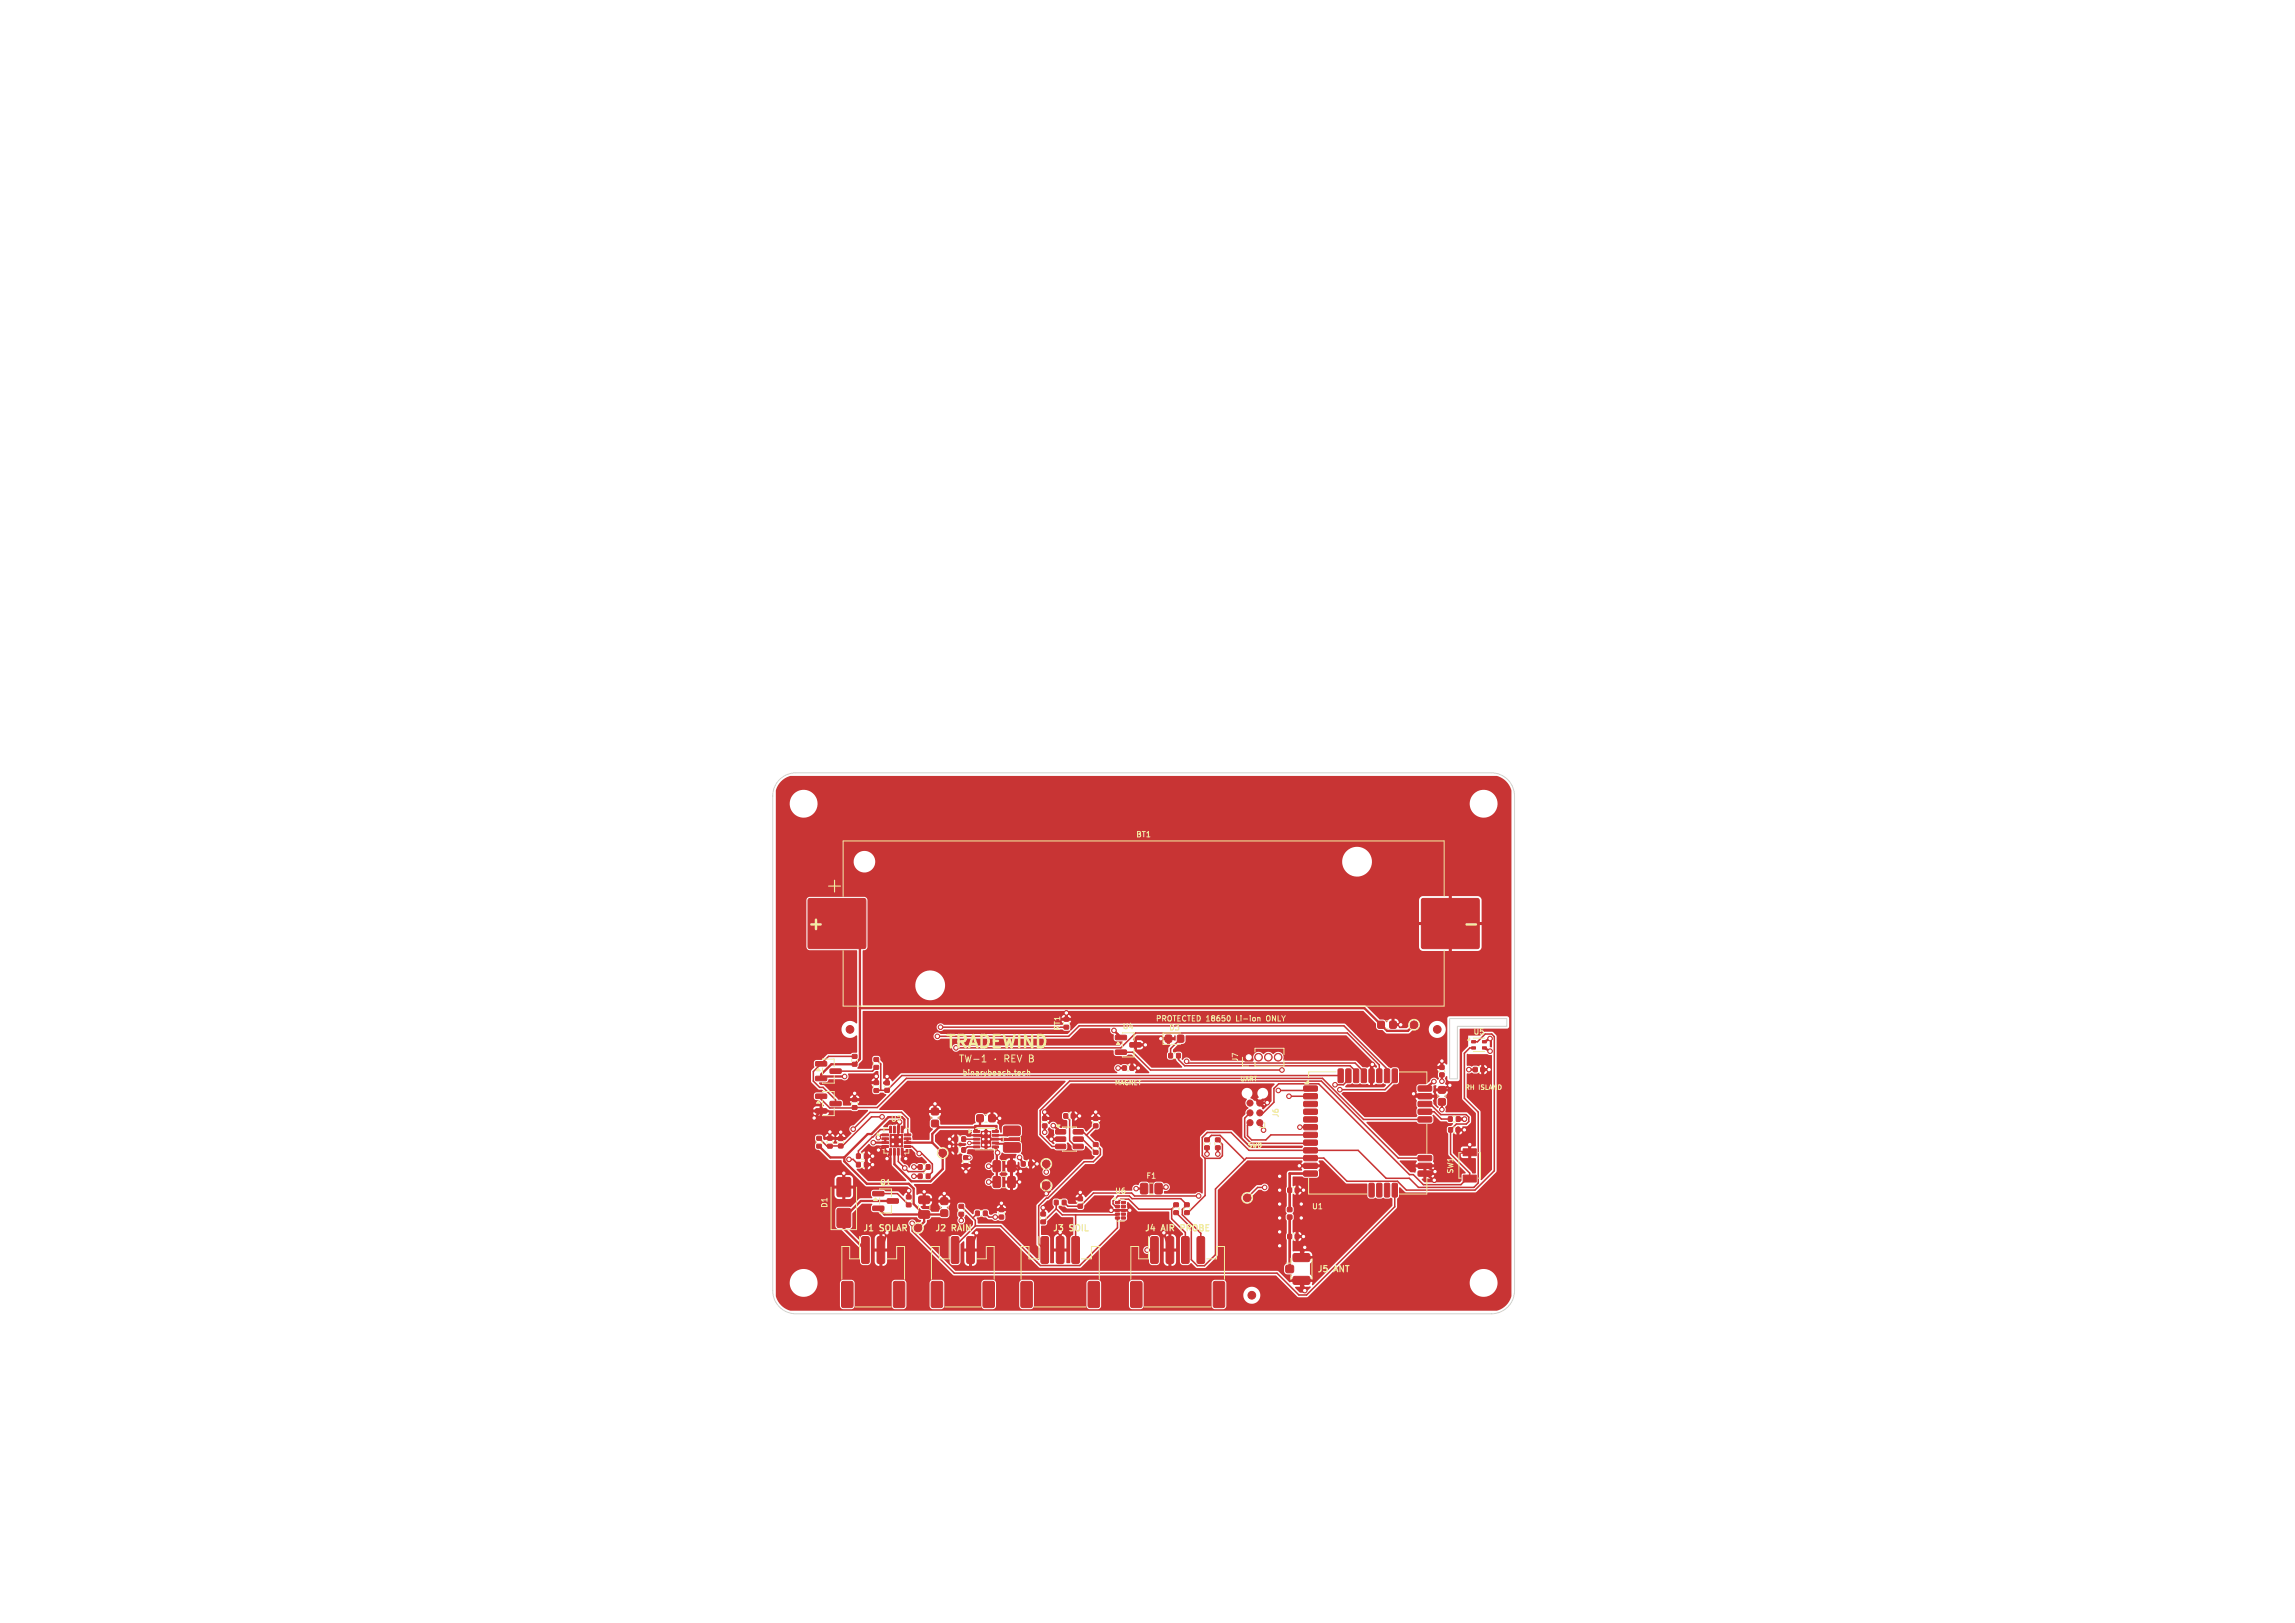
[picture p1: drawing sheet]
<svg xmlns="http://www.w3.org/2000/svg" width="297mm" height="210mm" viewBox="0 0 297 210" stroke-linecap="round" stroke-linejoin="round" font-family="sans-serif">
<defs><g id="words">
<text font-size="2.8" fill="#f2eda1" x="106.7" y="115.7">+</text>
<text font-size="2.2" fill="#f2eda1" x="104.3" y="120.8">+</text>
<text font-size="2.2" fill="#fff" x="122.1" y="136.1">TRADEWIND</text>
<text font-size="1.3" fill="#f2eda1" x="124" y="137.6">TW-1</text>
<g font-size="1.1" fill="#f2eda1">
<text x="111.6" y="159.5">J1</text>
<text x="120.9" y="159.5">J2</text>
<text x="123.2" y="159.5">RAIN</text>
<text x="138.4" y="159.5">SOIL</text>
<text x="148" y="159.5">J4</text>
<text x="153.1" y="159.5">PROBE</text>
<text x="170.4" y="164.8">J5</text>
<text x="172.7" y="164.8">ANT</text>
</g>
<g font-size="1.1" fill="#fff">
<text x="113.9" y="159.5">SOLAR</text>
<text x="136.1" y="159.5">J3</text>
<text x="150.3" y="159.5">AIR</text>
</g>
<g font-size="1" fill="#f2eda1">
<text x="146.9" y="108.5">BT1</text>
<text x="137.4" y="133.5" transform="rotate(-90 137.4 133.5)">RT1</text>
<text x="145.2" y="133.3">U4</text>
<text x="149.5" y="132.3">PROTECTED 18650</text>
<text x="151.2" y="133.5">D3</text>
<text x="160.1" y="132.3">Li-ion</text>
<text x="160.4" y="137.5" transform="rotate(-90 160.4 137.5)">J7</text>
<text x="164.2" y="132.3">ONLY</text>
<text x="190.6" y="134">U5</text>
<text x="124.5" y="139.3">binarybeach.tech</text>
<text x="165.6" y="144.7" transform="rotate(-90 165.6 144.7)">J6</text>
<text x="113.8" y="153.5">Q1</text>
<text x="144.2" y="154.6">U6</text>
<text x="148.3" y="152.7">F1</text>
<text x="188.2" y="152" transform="rotate(-90 188.2 152)">SW1</text>
<text x="107.2" y="156.4" transform="rotate(-90 107.2 156.4)">D1</text>
<text x="169.7" y="156.6">U1</text>
</g>
<text font-size="1" fill="#fff" x="115.2" y="145.3">U2</text>
<g font-size=".8" fill="#f2eda1">
<text x="144.2" y="140.5">MAGNET</text>
<text x="160.4" y="140">UART</text>
<text x="189.5" y="141.1">RH</text>
<text x="191.4" y="141.1">ISLAND</text>
<text x="161.4" y="148.6">SWD</text>
</g>
</g></defs>
<g fill="#c83434" stroke="#c83434" stroke-width=".13">
<path d="M124.5 148.5h.4v.6h-.4z"/>
<path d="M123.5 148.5h.4v.6h-.4z"/>
<path d="M123.2 160.1l.7-.1 .2 .2v3.1l-.2 .2h-.6l-.2-.2v-3z"/>
<path d="M125.2 160.1l.6-.1 .3 .2v3.1l-.2 .2h-.6l-.2-.2v-3z"/>
<path d="M120.6 165.9l1.1-.1 .3 .2v3l-.2 .2h-1l-.3-.2v-2.9z"/>
<path d="M127.3 165.9l1.2-.1 .2 .2v3l-.2 .2h-1.1l-.2-.2v-2.9z"/>
<path d="M136.5 155.3h.4v.6h-.4z"/>
<path d="M137.5 155.3h.4v.6h-.4z"/>
<path d="M107.1 148.1h.6v.4h-.6z"/>
<path d="M107.1 147.1h.6v.4h-.6z"/>
<path d="M124.1 156.9h.6v.4h-.6z"/>
<path d="M124.1 155.9h.6v.4h-.6z"/>
<path d="M137.7 144.1h.5v.6h-.5z"/>
<path d="M138.6 144.1h.5v.6h-.5z"/>
<path d="M153.3 156.7h.6v.4h-.6z"/>
<path d="M153.3 155.7h.6v.4h-.6z"/>
<path d="M147.6 153.2l.7-.1 .2 .2 .1 1-.2 .2h-.6l-.2-.2z"/>
<path d="M149.5 153.2l.7-.1 .2 .2v1l-.1 .2h-.6l-.2-.2z"/>
<path d="M134.7 157.9h.6v.4h-.6z"/>
<path d="M134.7 156.9h.6v.4h-.6z"/>
<path d="M168.8 140.6l1.6-.1 .1 .2v.4l-.2 .1h-1.5l-.1-.2z"/>
<path d="M168.8 141.6l1.6-.1 .1 .2v.4l-.2 .1h-1.5l-.1-.2z"/>
<path d="M168.8 142.6l1.6-.1 .1 .2v.4l-.2 .1h-1.5l-.1-.2z"/>
<path d="M168.8 143.6l1.6-.1 .1 .2v.4l-.2 .1h-1.5l-.1-.2z"/>
<path d="M168.8 144.6l1.6-.1 .1 .2v.4l-.2 .1h-1.5l-.1-.2z"/>
<path d="M168.8 145.6l1.6-.1 .1 .2v.4l-.2 .1h-1.5l-.1-.2z"/>
<path d="M168.8 146.6l1.6-.1 .1 .2v.4l-.2 .1h-1.5l-.1-.2z"/>
<path d="M168.8 147.6l1.6-.1 .1 .2v.4l-.2 .1h-1.5l-.1-.2z"/>
<path d="M168.8 148.6l1.6-.1 .1 .2v.4l-.2 .1h-1.5l-.1-.2z"/>
<path d="M168.8 149.6l1.6-.1 .1 .2v.4l-.2 .1h-1.5l-.1-.2z"/>
<path d="M168.8 150.6l1.6-.1 .1 .2v.4l-.2 .1h-1.5l-.1-.2z"/>
<path d="M168.8 151.6l1.6-.1 .1 .2v.4l-.2 .1h-1.5l-.1-.2z"/>
<path d="M177.2 153.2l.5-.1 .1 .1 .1 1.5-.2 .2h-.4l-.1-.1z"/>
<path d="M178.2 153.2l.5-.1 .1 .1v1.5l-.1 .2h-.4l-.1-.1z"/>
<path d="M179.2 153.2l.5-.1 .1 .1v1.5l-.1 .2h-.4l-.1-.1z"/>
<path d="M180.2 153.2l.5-.1 .1 .1 .1 1.5-.2 .2h-.4l-.1-.1z"/>
<path d="M183.6 151.6l1.6-.1 .1 .2v.4l-.2 .1h-1.5l-.1-.2z"/>
<path d="M183.6 150.6l1.6-.1 .1 .2v.4l-.2 .1h-1.5l-.1-.2z"/>
<path d="M183.6 149.6l1.6-.1 .1 .2v.4l-.2 .1h-1.5l-.1-.2z"/>
<path d="M183.6 144.6l1.6-.1 .1 .2v.4l-.2 .1h-1.5l-.1-.2z"/>
<path d="M183.6 143.6l1.6-.1 .1 .2v.4l-.2 .1h-1.5l-.1-.2z"/>
<path d="M183.6 142.6l1.6-.1 .1 .2v.4l-.2 .1h-1.5l-.1-.2z"/>
<path d="M183.6 141.6l1.6-.1 .1 .2v.4l-.2 .1h-1.5l-.1-.2z"/>
<path d="M183.6 140.6l1.6-.1 .1 .2v.4l-.2 .1h-1.5l-.1-.2z"/>
<path d="M180.2 138.4l.5-.1 .1 .1 .1 1.5-.2 .2h-.4l-.1-.1z"/>
<path d="M179.2 138.4l.5-.1 .1 .1v1.5l-.1 .2h-.4l-.1-.1z"/>
<path d="M178.2 138.4l.5-.1 .1 .1v1.5l-.1 .2h-.4l-.1-.1z"/>
<path d="M177.2 138.4l.5-.1 .1 .1 .1 1.5-.2 .2h-.4l-.1-.1z"/>
<path d="M176.2 138.4l.5-.1 .1 .1v1.5l-.1 .2h-.4l-.1-.1z"/>
<path d="M175.2 138.4l.5-.1 .1 .1v1.5l-.1 .2h-.4l-.1-.1z"/>
<path d="M174.2 138.4l.5-.1 .1 .1 .1 1.5-.2 .2h-.4l-.1-.1z"/>
<path d="M173.2 138.4l.5-.1 .1 .1v1.5l-.1 .2h-.4l-.1-.1z"/>
<path d="M118.9 151.9h.4v.6h-.4z"/>
<path d="M119.9 151.9h.4v.6h-.4z"/>
<path d="M111.6 160.1l.6-.1 .3 .2v3.1l-.2 .2h-.6l-.2-.2v-3z"/>
<path d="M113.6 160.1l.7-.1 .2 .2v3.1l-.2 .2h-.6l-.2-.2v-3z"/>
<path d="M109 165.9l1.1-.1 .3 .2v3l-.2 .2h-1.1l-.2-.2v-2.9z"/>
<path d="M115.7 165.9l1.1-.1 .3 .2v3l-.2 .2h-1l-.3-.2v-2.9z"/>
<path d="M141.5 148.9h.6v.4h-.6z"/>
<path d="M141.5 147.9h.6v.4h-.6z"/>
<path d="M134.8 160.1l.7-.1 .2 .2v3.1l-.2 .2h-.6l-.2-.2v-3z"/>
<path d="M136.8 160.1l.6-.1 .3 .2v3.1l-.2 .2h-.5l-.3-.2v-3z"/>
<path d="M138.8 160.1l.6-.1 .3 .2v3.1l-.2 .2h-.6l-.2-.2v-3z"/>
<path d="M132.2 165.9l1.1-.1 .3 .2v3l-.2 .2h-1l-.3-.2v-2.9z"/>
<path d="M140.9 165.9l1.1-.1 .3 .2v3l-.2 .2h-1.1l-.2-.2v-2.9z"/>
<path d="M124.5 147.1h.4v.6h-.4z"/>
<path d="M123.5 147.1h.4v.6h-.4z"/>
<path d="M134.9 145.4h.6v.5h-.6z"/>
<path d="M134.9 144.5h.6v.5h-.6z"/>
<path d="M129.3 157.2h.6v.5h-.6z"/>
<path d="M129.3 156.3h.6v.5h-.6z"/>
<path d="M166.7 159.7h.4v.6h-.4z"/>
<path d="M167.6 159.7h.5v.6h-.5z"/>
<path d="M166.7 153.7h.4v.6h-.4z"/>
<path d="M167.6 153.7h.5v.6h-.5z"/>
<path d="M126.3 156.7h.4v.6h-.4z"/>
<path d="M127.3 156.7h.4v.6h-.4z"/>
<path d="M120.6 145l.2-.1 .6 .1 .1 .2-.1 .6h-.2h-.6l-.1-.2z"/>
<path d="M120.6 143.4h.2h.6l.1 .2-.1 .6-.2 .1-.6-.1-.1-.1z"/>
<path d="M186.2 142.2l.1-.1 .7 .1 .1 .2-.1 .6h-.2h-.6l-.1-.2z"/>
<path d="M186.2 140.6h.1h.7l.1 .2-.1 .6-.2 .1-.6-.1-.1-.1z"/>
<path d="M114.5 140.8h.6v.5h-.6z"/>
<path d="M114.5 139.9h.6v.5h-.6z"/>
<path d="M149 160.1l.7-.1 .2 .2v3.1l-.2 .2h-.6l-.2-.2v-3z"/>
<path d="M151 160.1l.6-.1 .3 .2v3.1l-.2 .2h-.6l-.2-.2v-3z"/>
<path d="M153 160.1l.6-.1 .3 .2v3.1l-.2 .2h-.5l-.3-.2v-3z"/>
<path d="M155 160.1l.6-.1 .3 .2v3.1l-.2 .2h-.6l-.2-.2v-3z"/>
<path d="M146.4 165.9l1.1-.1 .3 .2v3l-.2 .2h-1l-.3-.2v-2.9z"/>
<path d="M157.1 165.9l1.1-.1 .3 .2v3l-.2 .2h-1.1l-.2-.2v-2.9z"/>
<path d="M157.3 148.3h.6v.4h-.6z"/>
<path d="M157.3 147.3h.6v.4h-.6z"/>
<path d="M110.9 149.3h.4v.6h-.4z"/>
<path d="M111.9 149.3h.4v.6h-.4z"/>
<path d="M118.9 156.7h.2h1.1l.1 .2v.6l-.2 .2-1.1-.1-.1-.2z"/>
<path d="M118.9 154.8h.2h1.1l.1 .2v.6l-.2 .2-1.1-.1-.1-.2z"/>
<path d="M139.5 155.8h.6v.5h-.6z"/>
<path d="M139.5 154.9h.6v.5h-.6z"/>
<path d="M155.9 148.3h.6v.4h-.6z"/>
<path d="M155.9 147.3h.6v.4h-.6z"/>
<path d="M105.6 137.4h1.3l.1 .1v.4l-.2 .1-1.2-.1-.1-.1z"/>
<path d="M105.6 139.3h1.3l.1 .1v.4l-.2 .1-1.2-.1-.1-.1z"/>
<path d="M107.4 138.3h1.4l.1 .2v.3l-.2 .1h-1.2l-.1-.1z"/>
<path d="M113 154.2h1.3l.1 .1v.4l-.1 .1-1.3-.1-.1-.1z"/>
<path d="M113 156.1h1.3l.1 .1v.4l-.1 .1-1.3-.1-.1-.1z"/>
<path d="M114.8 155.1h1.4l.1 .2v.3l-.2 .1h-1.2l-.1-.1z"/>
<path d="M150.8 134h.8v.8h-.8z"/>
<path d="M152.4 134h.8v.8h-.8z"/>
<path d="M128.6 152.3l.7-.1 .2 .2v1l-.2 .3h-.6l-.2-.2v-1z"/>
<path d="M130.5 152.3l.7-.1 .2 .2v1l-.2 .3h-.6l-.2-.2v-1z"/>
<path d="M113.1 140.9h.6v.4h-.6z"/>
<path d="M113.1 139.9h.6v.4h-.6z"/>
<path d="M166.4 163.8l.2-.1 .8 .1v.2v.6l-.2 .1-.8-.1v-.1z"/>
<path d="M167.4 162.3l.2-.1h1.8l.1 .3v.6l-.2 .2-1.8-.1-.2-.2z"/>
<path d="M167.4 165.2h.2h1.8l.1 .2v.6l-.2 .2h-1.8l-.2-.2z"/>
<path d="M187.5 145.9h.5v.6h-.5z"/>
<path d="M188.4 145.9h.5v.6h-.5z"/>
<path d="M178.3 132.2l.2-.1 .6 .1 .1 .2-.1 .6-.1 .1-.7-.1v-.1z"/>
<path d="M179.9 132.2l.2-.1 .6 .1v.2v.6l-.2 .1-.6-.1-.1-.1z"/>
<path d="M126 146.3h.8v.2h-.8z"/>
<path d="M126 146.8h.8v.2h-.8z"/>
<path d="M126 147.3h.8v.2h-.8z"/>
<path d="M126 147.8h.8v.2h-.8z"/>
<path d="M126 148.3h.8v.2h-.8z"/>
<path d="M128.4 148.3h.8v.2h-.8z"/>
<path d="M128.4 147.8h.8v.2h-.8z"/>
<path d="M128.4 147.3h.8v.2h-.8z"/>
<path d="M128.4 146.8h.8v.2h-.8z"/>
<path d="M128.4 146.3h.8v.2h-.8z"/>
<path d="M127 146.4h1.2v2h-1.2z"/>
<path d="M161.1 136.3h1v1h-1z"/>
<path d="M110.9 150.4h.4v.6h-.4z"/>
<path d="M111.9 150.4h.4v.6h-.4z"/>
<path d="M110.3 137.5h.6v.4h-.6z"/>
<path d="M110.3 136.5h.6v.4h-.6z"/>
<path d="M190.4 134.7h.5v.3h-.5z"/>
<path d="M190.4 135.5h.5v.3h-.5z"/>
<path d="M191.8 135.5h.5v.3h-.5z"/>
<path d="M191.8 134.7h.5v.3h-.5z"/>
<path d="M126.4 144.3l.2-.1 .6 .1 .1 .2-.1 .6-.2 .1-.6-.1v-.1z"/>
<path d="M128 144.3l.2-.1 .6 .1v.2v.6l-.2 .1-.6-.1-.1-.1z"/>
<path d="M132.2 150.3h.5v.6h-.5z"/>
<path d="M133.1 150.3h.5v.6h-.5z"/>
<path d="M108.4 156.4h.1h1.5l.1 .2v2l-.1 .2-.2 .1-1.4-.1-.1-.2v-2z"/>
<path d="M108.4 152.4h.1h1.5l.1 .2v2l-.1 .2-.2 .1-1.4-.1-.1-.2v-2z"/>
<path d="M128.6 150.2h.7l.2 .1v1.1l-.2 .2h-.6l-.2-.1v-1.1z"/>
<path d="M130.5 150.2h.7l.2 .1v1.1l-.2 .2h-.6l-.2-.1v-1.1z"/>
<path d="M124.7 149.6h.6v.4h-.6z"/>
<path d="M124.7 150.6h.6v.4h-.6z"/>
<path d="M144.4 134h1.3l.1 .1v.4l-.2 .1-1.2-.1-.1-.1z"/>
<path d="M144.4 135.9h1.3l.1 .1v.4l-.2 .1-1.2-.1-.1-.1z"/>
<path d="M146.2 134.9h1.4l.1 .2v.3l-.2 .1h-1.2l-.1-.1z"/>
<path d="M105.7 148.1h.6v.4h-.6z"/>
<path d="M105.7 147.1h.6v.4h-.6z"/>
<path d="M136.6 146.2h1.2l.1 .1v.4l-.1 .1-1.1-.1-.1-.1z"/>
<path d="M136.6 147.1h1.2l.1 .2v.3l-.1 .1h-1.1l-.1-.1z"/>
<path d="M136.6 148.1h1.2l.1 .1v.4l-.1 .1-1.1-.1-.1-.1z"/>
<path d="M138.9 148.1h1.2l.1 .1v.4l-.1 .1-1.1-.1-.1-.1z"/>
<path d="M138.9 147.1h1.2l.1 .2v.3l-.1 .1h-1.1l-.1-.1z"/>
<path d="M138.9 146.2h1.2l.1 .1v.4l-.1 .1-1.1-.1-.1-.1z"/>
<path d="M186.3 138.8h.6v.5h-.6z"/>
<path d="M186.3 137.9h.6v.5h-.6z"/>
<path d="M187.5 144.5h.4v.6h-.4z"/>
<path d="M188.5 144.5h.4v.6h-.4z"/>
<path d="M129.9 145.8l.2-.1h1.8l.1 .3v.8l-.2 .2-1.8-.1-.2-.2z"/>
<path d="M129.9 147.9h.2h1.8l.1 .2v.8l-.2 .2h-1.8l-.2-.2z"/>
<path d="M144.4 155.5h.4l.1 .2h-.5z"/>
<path d="M144.4 156h.4l.1 .2h-.5z"/>
<path d="M144.4 156.5h.4l.1 .2h-.5z"/>
<path d="M144.4 157h.4l.1 .2h-.5z"/>
<path d="M144.4 157.5h.4l.1 .2h-.5z"/>
<path d="M145.1 157.5h.5l.1 .2h-.5z"/>
<path d="M145.1 157h.5l.1 .2h-.5z"/>
<path d="M145.1 156.5h.5l.1 .2h-.5z"/>
<path d="M145.1 156h.5l.1 .2h-.5z"/>
<path d="M145.1 155.5h.5l.1 .2h-.5z"/>
<path d="M105.6 141.6h1.3l.1 .1v.4l-.2 .1-1.2-.1-.1-.1z"/>
<path d="M105.6 143.5h1.3l.1 .1v.4l-.2 .1-1.2-.1-.1-.1z"/>
<path d="M107.4 142.5h1.4l.1 .2v.3l-.2 .1h-1.2l-.1-.1z"/>
<path d="M189.3 152.1h1.8v.9h-1.8z"/>
<path d="M189.3 148.7h1.8v.9h-1.8z"/>
<path d="M141.5 145.4h.6v.5h-.6z"/>
<path d="M141.5 144.5h.6v.5h-.6z"/>
<path d="M110.3 143.1h.6v.4h-.6z"/>
<path d="M110.3 142.1h.6v.4h-.6z"/>
<path d="M190.7 138.1h.5v.6h-.5z"/>
<path d="M191.6 138.1h.5v.6h-.5z"/>
<path d="M166.6 156.3h.6v.5h-.6z"/>
<path d="M166.6 157.2h.6v.5h-.6z"/>
<path d="M121.8 156.6l.2-.1 .6 .1 .1 .2-.1 .6h-.2h-.6l-.1-.2z"/>
<path d="M121.8 155h.2h.6l.1 .2-.1 .6-.2 .1-.6-.1-.1-.1z"/>
<path d="M108.5 148h.6v.5h-.6z"/>
<path d="M108.5 147.1h.6v.5h-.6z"/>
<path d="M151.9 156.7h.6v.4h-.6z"/>
<path d="M151.9 155.7h.6v.4h-.6z"/>
<path d="M137.7 132.7h.6v.4h-.6z"/>
<path d="M137.7 131.7h.6v.4h-.6z"/>
<path d="M118.9 150.7h.4v.6h-.4z"/>
<path d="M119.9 150.7h.4v.6h-.4z"/>
<path d="M114.1 146.7h.9v.2l-.8 .1z"/>
<path d="M114.1 147.2h.9v.2l-.8 .1z"/>
<path d="M114.1 147.7h.9v.2l-.8 .1z"/>
<path d="M114.1 148.2h.9v.2l-.8 .1z"/>
<path d="M115.1 148.6h.3l-.1 .9-.2-.1z"/>
<path d="M115.6 148.6h.3l-.1 .9-.2-.1z"/>
<path d="M116.1 148.6h.3l-.1 .9-.2-.1z"/>
<path d="M116.6 148.6h.3l-.1 .9-.2-.1z"/>
<path d="M117 148.2h.8l.1 .2-.9 .1z"/>
<path d="M117 147.7h.8l.1 .2-.9 .1z"/>
<path d="M117 147.2h.8l.1 .2-.9 .1z"/>
<path d="M117 146.7h.8l.1 .2-.9 .1z"/>
<path d="M116.6 145.7l.3 .1-.1 .8h-.2z"/>
<path d="M116.1 145.7l.3 .1-.1 .8h-.2z"/>
<path d="M115.6 145.7l.3 .1-.1 .8h-.2z"/>
<path d="M115.1 145.7l.3 .1-.1 .8h-.2z"/>
<path d="M115.2 146.8h1.6v1.6h-1.6z"/>
<path d="M104.6 116.3h.2h7h.2l.1 .2v6l-.1 .2-.2 .1h-7l-.2-.1v-.2v-6z"/>
<path d="M184 116.3h.2h7h.2v.2v6v.2l-.2 .1h-7l-.2-.1-.1-.2v-6z"/>
<path d="M117.3 155.7h.6v.4h-.6z"/>
<path d="M117.3 154.7h.6v.4h-.6z"/>
<path d="M145.3 137.9h.5v.6h-.5z"/>
<path d="M146.2 137.9h.5v.6h-.5z"/>
<path d="M151.3 136.3h.4v.6h-.4z"/>
<path d="M152.3 136.3h.4v.6h-.4z"/>
<path d="M113.1 137.9h.6v.4h-.6z"/>
<path d="M113.1 136.9h.6v.4h-.6z"/>
<circle cx="135.4" cy="153.4" r=".5"/>
<circle cx="186" cy="133.2" r=".5"/>
<circle cx="122" cy="149.2" r=".5"/>
<circle cx="127.2" cy="146.6" r=".25"/>
<circle cx="127.2" cy="147.4" r=".25"/>
<circle cx="127.3" cy="148.1" r=".25"/>
<circle cx="127.9" cy="146.6" r=".25"/>
<circle cx="127.9" cy="147.4" r=".25"/>
<circle cx="128" cy="148.1" r=".25"/>
<circle cx="162.9" cy="136.8" r=".5"/>
<circle cx="164.1" cy="136.8" r=".5"/>
<circle cx="165.4" cy="136.8" r=".5"/>
<circle cx="183" cy="132.6" r=".5"/>
<circle cx="118.8" cy="158.9" r=".5"/>
<circle cx="161.4" cy="155" r=".5"/>
<circle cx="135.4" cy="150.6" r=".5"/>
<circle cx="162" cy="167.6" r=".5"/>
<circle cx="163" cy="145.3" r=".39"/>
<circle cx="161.8" cy="145.3" r=".39"/>
<circle cx="163" cy="144" r=".39"/>
<circle cx="161.8" cy="144" r=".39"/>
<circle cx="163" cy="142.7" r=".39"/>
<circle cx="161.8" cy="142.7" r=".39"/>
<circle cx="110" cy="133.2" r=".5"/>
<circle cx="157.6" cy="149.3" r=".3"/>
<circle cx="147" cy="153.8" r=".3"/>
<circle cx="144.7" cy="138.2" r=".3"/>
<circle cx="118.3" cy="152.2" r=".3"/>
<circle cx="186.6" cy="139.9" r=".3"/>
<circle cx="156.2" cy="149.3" r=".3"/>
<circle cx="127.9" cy="152.9" r=".3"/>
<circle cx="135.2" cy="146.5" r=".3"/>
<circle cx="192.8" cy="136" r=".3"/>
<circle cx="190.1" cy="138.4" r=".3"/>
<circle cx="118.3" cy="151" r=".3"/>
<circle cx="128" cy="150.9" r=".3"/>
<circle cx="135.4" cy="151.6" r=".3"/>
<circle cx="124.4" cy="157.9" r=".3"/>
<circle cx="129.1" cy="149.2" r=".3"/>
<circle cx="144.2" cy="133.3" r=".3"/>
<circle cx="186.6" cy="143.6" r=".3"/>
<circle cx="185.6" cy="139.9" r=".3"/>
<circle cx="163.5" cy="146.2" r=".3"/>
<circle cx="136.3" cy="145.6" r=".3"/>
<circle cx="131.9" cy="149.8" r=".3"/>
<circle cx="125.4" cy="149.8" r=".22"/>
<circle cx="125.4" cy="147.9" r=".22"/>
<circle cx="110.4" cy="146.1" r=".3"/>
<circle cx="109.9" cy="150" r=".3"/>
<circle cx="121.7" cy="132.9" r=".3"/>
<circle cx="113.7" cy="147.2" r=".3"/>
<circle cx="109.3" cy="139.3" r=".3"/>
<circle cx="113" cy="147.9" r=".3"/>
<circle cx="173.4" cy="141" r=".3"/>
<circle cx="163.7" cy="153.6" r=".3"/>
<circle cx="168.2" cy="145.8" r=".3"/>
<circle cx="165.9" cy="138.5" r=".3"/>
<circle cx="165.4" cy="141.1" r=".3"/>
<circle cx="166.8" cy="141.8" r=".3"/>
<circle cx="150.9" cy="153.6" r=".3"/>
<circle cx="148.4" cy="161.8" r=".3"/>
<circle cx="119" cy="149.3" r=".3"/>
<circle cx="143.8" cy="156.6" r=".3"/>
<circle cx="108.8" cy="146.5" r=".3"/>
<circle cx="117.6" cy="154.1" r=".3"/>
<circle cx="136.1" cy="147.4" r=".3"/>
<circle cx="112.9" cy="149.6" r=".3"/>
<circle cx="165.6" cy="154" r=".3"/>
<circle cx="135.2" cy="143.9" r=".3"/>
<circle cx="165.6" cy="152.2" r=".3"/>
<circle cx="177.6" cy="137.7" r=".3"/>
<circle cx="129.4" cy="144.7" r=".3"/>
<circle cx="112.9" cy="150.7" r=".3"/>
<circle cx="126.4" cy="159.5" r=".3"/>
<circle cx="165.6" cy="157.6" r=".3"/>
<circle cx="113.4" cy="139.3" r=".3"/>
<circle cx="122.9" cy="147.4" r=".3"/>
<circle cx="115.5" cy="147.2" r=".22"/>
<circle cx="129.6" cy="155.7" r=".3"/>
<circle cx="168.9" cy="161.4" r=".3"/>
<circle cx="139.8" cy="154.3" r=".3"/>
<circle cx="150.2" cy="134.4" r=".3"/>
<circle cx="190.2" cy="148.1" r=".3"/>
<circle cx="147.3" cy="138.2" r=".3"/>
<circle cx="135.4" cy="154.5" r=".3"/>
<circle cx="168.1" cy="150.8" r=".3"/>
<circle cx="135" cy="156.3" r=".3"/>
<circle cx="132.1" cy="151.6" r=".3"/>
<circle cx="115.5" cy="148" r=".23"/>
<circle cx="182.9" cy="141.5" r=".3"/>
<circle cx="192.7" cy="138.4" r=".3"/>
<circle cx="107.4" cy="146.5" r=".3"/>
<circle cx="121" cy="142.8" r=".3"/>
<circle cx="187.6" cy="140.4" r=".3"/>
<circle cx="122.2" cy="154.4" r=".3"/>
<circle cx="116.5" cy="148" r=".22"/>
<circle cx="189.5" cy="146.2" r=".3"/>
<circle cx="141.8" cy="143.9" r=".3"/>
<circle cx="131.9" cy="152.9" r=".3"/>
<circle cx="165.6" cy="155.8" r=".3"/>
<circle cx="125" cy="151.6" r=".3"/>
<circle cx="186.6" cy="137.3" r=".3"/>
<circle cx="168.4" cy="157.6" r=".3"/>
<circle cx="192.8" cy="134.4" r=".3"/>
<circle cx="105.4" cy="144.7" r=".3"/>
<circle cx="109.2" cy="151.8" r=".3"/>
<circle cx="134.2" cy="150.6" r=".3"/>
<circle cx="117.2" cy="149.9" r=".3"/>
<circle cx="113.7" cy="148.8" r=".3"/>
<circle cx="168.7" cy="160" r=".3"/>
<circle cx="138" cy="131.1" r=".3"/>
<circle cx="114.8" cy="149.9" r=".3"/>
<circle cx="165.6" cy="159.4" r=".3"/>
<circle cx="114.8" cy="139.3" r=".3"/>
<circle cx="164" cy="142.7" r=".3"/>
<circle cx="110.6" cy="141.5" r=".3"/>
<circle cx="122.9" cy="148.3" r=".3"/>
<circle cx="116.4" cy="147.1" r=".22"/>
<circle cx="146.2" cy="156.6" r=".3"/>
<circle cx="168.7" cy="154" r=".3"/>
<circle cx="185.6" cy="152.7" r=".3"/>
<circle cx="165.6" cy="161.2" r=".3"/>
<circle cx="185.7" cy="151.6" r=".3"/>
<circle cx="119.6" cy="154.2" r=".3"/>
<circle cx="189.5" cy="144.8" r=".3"/>
<circle cx="168.9" cy="167" r=".3"/>
<circle cx="168.4" cy="155.8" r=".3"/>
<circle cx="148.2" cy="135.2" r=".3"/>
<circle cx="181.3" cy="132.6" r=".3"/>
<circle cx="139.7" cy="144.4" r=".3"/>
<circle cx="117.1" cy="151.1" r=".3"/>
<circle cx="118" cy="158.3" r=".3"/>
<circle cx="128.8" cy="157.5" r=".3"/>
<circle cx="153.6" cy="137.3" r=".3"/>
<circle cx="172.8" cy="140.4" r=".3"/>
<circle cx="155.1" cy="154.8" r=".3"/>
<circle cx="114.2" cy="144.5" r=".3"/>
<circle cx="121.3" cy="134.1" r=".3"/>
</g>
<g fill="none" stroke="#c83434" stroke-width=".3">
<path d="M108.3 119.5l3 3v14.5l-.7 .7h-3l-1.3 1.3v.6M106.3 139.3h3M111.3 130.5h65.3l2.9 2.9h2.7l.8-.8M113.4 139.3v.8M114.8 139.3v.8M138 131.1v.8M144.2 133.3l.9 1M144.7 138.2h.8M146.5 138.2h.8M146.9 135.2h1.3M150.2 134.4h1M177.6 137.7l-.1 1.5"/>
<path d="M180.3 132.6h1M185.6 139.9l-1.2 1M186.6 137.3v.8M186.6 139.1v.8M190.1 138.4h.8M191.9 138.4h.8M192.1 135.6l.7 .4M192.8 134.4l-.7 .4M106 148.3l1.5 1.5h1.8M106.3 143.8l-.9 .9M107.4 146.5v.8M108.8 146.5v.8"/>
<path d="M109.2 151.8v1.8M109.3 149.8v.5l2.9 2.9h5.4l.6 .6v2l1.4 1.4v.9l-.8 .8M110.6 141.5v.8M112.1 149.6h.8M112.1 150.7h.8M113.7 156.4l.8 .8h7.5l.2-.2M114.6 148.4l-.9 .4M114.6 147.4v.5h-1.6M114.8 159.5l-.8 2.3M115.2 149l-.4 .9M115.5 155.4h-4.1l-2.2 2.2v1.4l2.8 2.8M116.4 145.2l-.2 1"/>
<path d="M116.7 146.2l.3-.3v-1l-.3-.3h-1.7l-2.2 2.1h-.5l-3 3.1M116.7 149l.5 .9M117.4 147.4v.5h3.2M117.6 154.1v.8M118.3 152.2h.8M118.3 151h.8M119.6 154.2v1.1M120.6 147.9l1.4 1.3v2.1l-1.6 1.6h-2.4l-2.2-2.3v-1.6M121 145.4l.5 .5M121 142.8v1M121.5 145.9l-.9 .8v1.2M121.5 145.9h4.7"/>
<path d="M122.2 154.4v1M122.9 147.4h.8M122.9 148.3l.8 .5M124.4 157.1v.8M125 150.8v.8M126.2 146.4v-.7h2.7v.7M126.2 146.1l.2 .1v.2M126.4 159.5l-.8 2.3M126.8 144.7v1M127.9 150.9h1.1M128.4 144.7h1M128.8 148.4l.3 .8"/>
<path d="M129 148.9v4.1h-1.1M129.1 147.9v.1M129.6 155.7v.8M130.4 148l.5 .5M130.9 153h1.1M130.9 150.9l1.2 .7M130.9 146.3l-.5 .6M131.9 149.8l.5 .8M133.4 150.6h.8M135 156.3v.8M135.2 143.9v.8M135.2 145.7v.8"/>
<path d="M135.4 150.6v1.1M135.4 153.4v1.1M136 147.4h1.3M136.3 145.6l1 .9M137.2 159.5v2.3M138.9 144.4h.8M139.8 154.3v.8M141.8 143.9v.8M143.8 156.6h.8M145.4 156.6h.8M147 153.8h1.1M150.6 159.5l.8 2.3"/>
<path d="M156.2 148.5v.8M157.6 148.5v.8M163 145.3l.5 .9M164 142.7h-1M167.9 154h.8M168.1 150.8l1.5 .1M182.9 141.5l1.5 .4M184.4 151.9l1.2 .8M184.4 150.9l1.3 .7M186.6 142.6v1M187.6 140.4l-1 .6M188.7 146.2h.8"/>
<path d="M188.7 144.8h.8M190.2 148.1v1M167.9 160h.8M168.4 165.7l.4 1.3M168.8 161.4l-.4 1.3"/>
</g>
<g fill="none" stroke="#c83434" stroke-width=".2">
<path d="M110.6 136.7h-3.4l-1.9 2v1.2l.8 .8h.4l1.6 1.6v.5M113.4 138.1l-.5 .5h-4.8M113.4 137.1l.6 .6v3.4M121.3 134.1h17l1.4-1.4h34.2l5.6 5.6v.9M121.7 132.9h16.3M123.7 135.6h21.3l2-1.9h27.4l4.1 4.1v1.4M144.6 133.8l.5 .5M145.1 136.2h1.5l2.3 2.3h17M146.9 135.2h.1M151.2 134.4h.1M152.5 136.6v.5l.8 .8h21.4l.8 .8v.5M152.8 134.4l-1.3 1.3v.9"/>
<path d="M153.6 137.3l.2 .3h21.6l1.1 1.1v.5M173.5 139.2h-56.8l-1.9 1.9h-1.4M174.5 139.2v.5l-.7 .7h-1M180.5 139.2v.5l-1.3 1.3h-5.8M190.7 135.6h-.5l-.7 .7v5.8l1.8 1.8v9.2l-.6 .5h-7.1l-1.2-1.1h-3l-3.6-3.6h-14.2l-2.3-2.4h-3.1l-.6 .7v2.3l.4 .4M190.7 134.8h.5l1-1h.9l.3 .3v17.4l-2.5 2.5h-8.9l-1.1-1.2h-6.6l-3-2.9h-10l-4 4v8.5l-1.4 1.4h-.9l-.8-.8v-4.1l-2-2M106.3 143.8l-.5 .4M106.3 141.9v.3l1.1 1.2 6.1-.1 3.8-3.8h53.8l5.4 5.4h7.9M106.3 143.8h.1M109.9 150h.5l.7 .7M110.4 146.1l2.2-2.2h4.1l.8 .9-.1 2.1M113.7 154.5h2.4l1.5 1.4"/>
<path d="M114.2 144.5h-1.4l-3.8 3.8h-2l-1-1M114.6 146.9h-.6l-.3 .3M114.6 148.4l-.3 .2h-.2M115.2 146.2h-1.3l-2.8 2.7v.7M115.2 149h.1M116.2 146.2h.1M116.2 149v1.3l1.4 1.3h1.9l.6-.6M116.4 147.2l-.4 .4M116.7 149h.1M117.4 148.4h.6l1 .9h.3l1.4 1.3v1l-.6 .6M124.4 156.1l1.8 1.8v.7M124.7 147.4h1.7"/>
<path d="M125 149.8h.5M125.5 147.9h.9M126.2 158.6h3.3l4.7 4.7M126.2 158.6l-2.6 2.6v.6M126.4 146.9h.1M126.4 148.4h-1.2l-.5 .4M126.5 157l-.6 .6M127.2 146.7l-.1 .2M127.5 157l.5 .5h1.6M127.6 147.4h.5M128.6 147.4h.2M128.8 148.4l.1 .3"/>
<path d="M136.7 156.4l.8 .8h7l.1-.1M136.7 156.4l-1.7 1.7M136.7 155.6v.8M136.8 146l.5 .5M137.3 147.4h.1M137.3 148.4h-1.1l-1.6-1.6v-3.1l3.8-3.8h32.6l10 10h3.4M137.9 144.4l.5 .5v2.7l.8 .8h.3M139.2 157.2v4.6M139.5 147.4h.6l1.7 1.7M139.5 146.5h.7l2.2 2.2v.7l-.9 .9h-1.2l-4.7 4.7h-.2l-1 1v5l.8 .8M141.8 145.7l-1.2 1.2M144.6 157.6v1.3l-4.9 4.9h-5.1l-.4-.5"/>
<path d="M144.6 156.1h-.2l-.4-.3v-.4l.7-.6h1.5l.3 .3h6.3l.8 .8-.6 .6v.7l2.4 2.4v2.2M144.6 155.6l.4-.4h1.1l1.3 1.3h4.2M148.1 153.8h.1M150.9 153.6l-.2 .2h-.8M151.6 156.5v1.2l1.8 1.8v2.3M152.2 155.9l-.6 .6M155.1 154.8h-8.3l-.4-.4h-4.9l-1.7 1.7h-1.6l-.5-.5M156 149.9v4.8l-2.3 2.2h-.1M156.2 147.5l.6-.6h1.1l3.2 3.2M157.6 147.5l.6 .6v1.4l-.3 .4h-1.9M161.8 145.3l-.4 .3v1.4l.6 .5h1.8l.7-.6h5.1M161.8 144l-.7 .7v2.4l.8 .8h7.6h.1"/>
<path d="M163 144h.5l1.4-1.4v-1.7l.6-.7h5.2l11.7 11.8h.5l1.3 1.3h4.9l1.1-1.2M163.7 153.6h-.9l-1.4 1.4M166.8 141.9h2.8M168.2 145.9h1.4M169.6 140.9l-.3 .2h-3.9M180.5 154v2.1l-11.4 11.5h-1l-2.8-2.9h-41.8l-5.5-5.4v-1M184.4 143.9h1.2l.9 .9h1.2M184.4 142.9h.7l1.4 1.3h3.2l.4 .4v.5l-.3 .3h-1.3l-.8 .8v3.1l2.5 2.5v.7M134.2 163.3h.1M134.4 163.5h.1M148.4 161.8h1"/>
</g>
<path d="M126.4 146.9h.7M128.1 147.4h.5M128.8 146.9h1.6M129.1 147.9h-.3l.5 .1h1.1" fill="none" stroke="#c83434" stroke-width=".25"/>
<path d="M166.9 157.5v6.7M169.6 151.9h-2.7v4.6" fill="none" stroke="#c83434" stroke-width=".35"/>
<g fill="#c83434">
<path d="M113.8 143.5l3.6-3.7 20.5 .1v.1l-3.6 3.6v3.3l1.7 1.7 .4 .1 .3 .2 1.2-.1 .2-.2v-.7l.1-.1 .4 .4 .1 .4 .2 .2h1.3l.1-.1 .1-.4h.1l.8 .7v.4l.3 .2 .1 .1-.4 .3-1.2 .1-3.9 3.9h-.1l-.1-.1a.83 .83 0 0 0 .1-.9l-1.1 1.1a1.02 1.02 0 0 0 1-.1v.2l-.5 .5-.3 .1-1.1 1.2v5l.4 .5-.1 1.6-4.7-4.7-3.1-.1h-.1v-.4l-.1-.3v-.1h.3l.3-.2 .3 .2h.3l.3 .3h.4a.72 .72 0 0 0 .9 .1l.6 .1 .3-.2v-.5l-.1-.2 .2-.4h-1.2v.3l-.8 .2-.2-.2-.1-.4-.2-.1h-.4l-.3 .2-.3-.2h-.4l-.2 .1-.1 .4-.1 .1-.8-.8h4.3v-.4h.4v.4h.4l-.2-.3-.7-.1-.2 .2-.1 .2h-3.9l-.3-.6-.7-.1-.2 .3v.4l.2 .3-.2 .3v.4a.37 .37 0 0 1 0 .6 .51 .51 0 0 0 .6 .5 .51 .51 0 0 0 .3-.8l.1-.4h.2l.8 .8v.5l-1.5 1.5h-.1l-.4-.2h-.6l-.4 .2v3.3a.45 .45 0 0 0 .4 .4h.6l.4-.2v-1.5h.5v1.4l.2 .2 .3 .2h.1v-1.8h.4v1.8l.4-.2 .2-.3v-1.3h-2.1v-1l.4-.4 .1 1h1.6v-1.5a.87 .87 0 0 0-.7-.5l.7-.7h3l5.2 5.2 5.2-.1 2.4-2.3h5.7v.1a.62 .62 0 0 0 .8 .5v1l.1 .3 .3 .1h.6l.3-.1 .1-.3v-1.3h.5v1.4l.3 .3 .3 .1v-1.8h.4v1.8l.3-.1 .3-.3v-1.4h-2.1v-1.8h.5v1.4h.6v-1.9h.4v1.9h.6v-1.5l-.2-.2-.3-.2-.8 .1-.2 .2-.1 .2h-.5l-.1-.3-.3-.1h-.6l-.3 .1-.1 .3v1l-.1 .1a.5 .5 0 0 0-.7 .4h-5.7l2.7-2.6v-1.1l.9-.1 .2-1.1h-2v.1h-6.4l-.6-.6v-.2l.2-.2 .3 .2h.3l.4 .3h1.1l.2 .2h.6l.2-.2v-.4l1.4-1.3h2.4l.1 .1-.5 .6 .1 .5 .3 .3-.1 .3h2l-.2-.7 .1-.2 .1-.1 1.3 1.3h4l.1 1.1 1.7 1.7v.2l-.3 .1-.1 .3v3.1l.2 .4h.8l.5-.3 .7 .7h1l.3-.2h10v.6l.1 .3 .2 .1 .7 .1-.2 .5h2.8v-.4l-.3-.2v-1.4l.3-.2v-.4h-1.3l-.1-.2h-.2v-.8h.4v.6h1.2v-.3l-.4-.3h-2.1v-.1v-1.3l.4 .1v-.4h.4v.4l.2-.1 .1-.2-.7-.1v-.4h.7l-.1-.3-.2-.1v.4h-.4v-.4l-.3 .1-.1-.1v-1.4l.1-.3v-.4l-.1-.3 .1-.2v-.5l-.1-.2v-1.5l.1-.1 .3 .1v-.4h.4v.4h.1l.2-.4h-.7v-.4h.7l-.1-.3-.2-.1v.4h-.4v-.4l-.4 .1v-1.2l.1-.1h1.1l.3 .2h1.6l.3-.3-.1-.7 .2-.3h-2.4l.1 .3v.1h-1.6l-.3 .1-.1 .2v1.7l-.1 .3v.5l.1 .2v1.5l-.1 .3v.5a.34 .34 0 0 1 0 .5v.4l.1 .3v1.5l-.1 .3v.5l.1 .2v2.9l-.3 .5h-10l1.4-1.5v-7.5h3.1a.73 .73 0 0 0 .8 .8 .73 .73 0 0 0 .6-1l.7-.7 .4-.1a.52 .52 0 0 0 .8 .1 .52 .52 0 0 0 0-.7 .52 .52 0 0 0-.8 0l-.6 .1-1 .9a.72 .72 0 0 0-.9 .6h-3.1v-.9l3.8-3.8h7.1l.1 .1-.2 .4h2.4l-.1-.5h.5l3 2.9 2.7 .1 .1 1.6 .2 .3h.6a.34 .34 0 0 1 .5 0h.5a.34 .34 0 0 1 .5 0h.5l.2-.1 .2 .1v.9l-10.3 10.3h-.1v-.4h-1.2v.6l1-.1v.1l-.7 .8-.7-.1-.6-.6 .1-.1h.5v-.6h-1.3l-1.6-1.5h-41.6l-4.8-4.7 .1-.1a.78 .78 0 0 0 .5-.9l.4-.5 .1-.3 .3-.1 .2-.3h1.1l.3 .1h.6l.3-.1 .1-.9-.4-.4 .4-.3 .1-.3h-1.6a.74 .74 0 0 0 .5 .7l-.5 .5h-.8l-.3-.3-.9-.1-.2-.2v-.1h.2v-.6h.4v.6l.5-.1 .3-.4v-.1h-1.2v-.3h2.6v-.5h.4v.5h.6l-.2-.4-.3-.1h-.8l-.3 .5h-2v-.7h.4v.6h.8a.61 .61 0 0 0-.8-.6h-.8l-.4 .1v-.8l-.3-.5 2.3-.1 1.7-1.7 .1-.5h2l.1 .3 .3 .1v-.4h.4v.4l.4-.2v-.2h-3.2v-1.2a.72 .72 0 0 0 .3-.8h.4l.1 .3 .3 .1v-.4h-.8l-.4-.4h1.2v-.4l-.3 .1-.1 .3-1.3-.1-.8-.8v-.1h2.1l.1 .3 .2 .1 .1-.4h-2.5v-.4h2.5v-.4l-.3 .1-.1 .3h-2.1v-.4l.7-.6h4l.1 .1v.2l-.1 .3h.6l.1 .1-.1 .1-1.1 .1-.3-.2h-.4a.27 .27 0 0 1-.2 .1 .27 .27 0 0 1-.3-.2h-.1v1.2l.4-.2 .2 .1 .5 .1v.1l-.1 .2h-.4a.27 .27 0 0 1-.2 .1 .27 .27 0 0 1-.3-.2h-.1v1.2l.2-.1a.26 .26 0 0 1 .4 .2v.5a.27 .27 0 0 1 .1 .2 .27 .27 0 0 1-.2 .3v.1h1.2l-.1-.4a.44 .44 0 0 0 .4-.4 .44 .44 0 0 0-.5-.4l-.3-.2 .2-.5h2h.2l-.5-.6h.1l.1 .2 .2-.1h.4a.1 .1 0 0 0 .2 0 .1 .1 0 0 0 0-.1 .1 .1 0 0 0-.2 0l-.4 .1-.1-.1h-.3v-.4h.2v.2l.1-.1h.6v.1v-.2v.1h-.6l-.1-.1h-.2l-.1-.1 .1-.2h.1l.1 .1 .2-.1h.4a.11 .11 0 0 0 .2 .1 .1 .1 0 0 0 0-.2 .11 .11 0 0 0-.2 .1h-.4l-.1-.1-.3 .1-.1-.3-.2-.1h.5v.1l.1-.1h.6v.1h.1l-.1-.2v.1h-.6l-.1-.1v.1h-.5v-.1l.3-.3h.1a.11 .11 0 0 0 .1 .2 .11 .11 0 0 0 .2-.1h.4a.1 .1 0 0 0 .2 0 .1 .1 0 0 0 0-.1 .1 .1 0 0 0-.2 0l-.4 .1-.1-.1h-.3l.6-.5 .6 .6v.3l.1 .3-.1 .1 .1 .1-.1 .3v.3l-.5 .6 .5-.1 .3 .1 .1 .2v1l-.2 .2-.1 .3a.56 .56 0 0 0-.7 .1 .56 .56 0 0 0-.1 .7l.4 .2h.4l.1 .3 .2 .1v.2l-.2 .2-.2 .3a.54 .54 0 0 0-.8 .5 .54 .54 0 0 0 .9 .4 .54 .54 0 0 0 .4 .5l.8-.1 .2-.2v-.4h.4l.1 .5 .2 .2 .3 .1v-.8h.4v.8a.56 .56 0 0 0 .6-.7h2.9l.1 .5 .4-.4-.4-.4-.1 .3h-2.9v-.1h-2v-.8l-.3-.4v-.2l.3-.2v-.5h.4v.4l.3 .4-.3 .4v.5h.6v-1.7h.4v1.7l3.9-.1 .4 .4 .4-.4-.3-.1-.5 .1h-3.3v-.4l-.3-.3 .3-.5v-.4h-2v-.7h.4v.3h.6v-.8l-.4 .1-.2 .4h-.4l-.3-.5v-.3l.3-.5 .3 .2h1.5l-.1 .6h-.3v.8h.6v-.3l.1-.1 .3 .8h.5l.2-.1 .4 .2v-.4h.4v.4l.2-.1 .2-.3h-.8v-.3h1.5l.1 .4 .2 .3a.52 .52 0 0 0 0 .8 .52 .52 0 0 0 .7 0 .52 .52 0 0 0 .1-.7 .72 .72 0 0 0 0-1.3 .72 .72 0 0 0-1.1 .5h-1.5v-.1l.8-.1-.2-.2-.2-.1v.4h-.4v-.4l-.4 .2-.3-.1-.1-.2a.66 .66 0 0 0-.3-.7l.1-.3 .1-.9-.3-.3h-2.4l-.1-.2h-.6l-.1-.1 .1-.1 3.1-.2 .2-.3 .1-.9a.45 .45 0 0 0-.4-.4h-2l-.2 .4-.1 .6-.1 .1-.2-.5v-.5l-.3-.3 .1-.4h-.6l-.1-.2-.2-.1v-.7h.4v.6h.5v-.3l-.4-.3h-.5a.74 .74 0 0 0-.7 .5l-.3-.4-.9 .1-.1 .3 .1 .9-.5 .2h-4h-.1v-.5l-.4-.4a.68 .68 0 0 0 .5-.6h-1.6l.1 .3 .4 .4-.4 .3v.7l.4 .4-.4 .5v.9h-2.1l-.2-.4 .1-.4-.3-.3v-1.8l-1-.9-2.9-.1h-.1h7v-.5h.4v.5h.6a.52 .52 0 0 0-.6-.5h-.7l-.3 .5h-6.4z"/>
<path d="M134.7 158.6l.7-.1 .1-.2v-.3l1.2-1.1 .7 .6h1.5v2.2l-.4 .5v3.2h-.5v-1.4h-1.6v1.4h-.5v-3.2h.5v1.4h.6v-1.9h.4v1.9h.6v-1.4l-.2-.3-.3-.2h-.7l-.2 .2-.2 .3h-.5a.45 .45 0 0 0-.4-.4h-.8z"/>
<path d="M134.9 143.8l3.7-3.6h26.3l.1 .1-.4 .5-.1 1.7-1 1h-.1v-.2l-.3-.3-.1-.3h.3l.3 .4 .1-.3-.1-.4-.3 .3h-.5l-.4-.3h-.1l-.5-.3h.9l.3 .3 .3-.2a.71 .71 0 0 0 .8-.8 .71 .71 0 0 0-1-.6 .71 .71 0 0 0-.2 1.2l-.2 .1h-.9a.72 .72 0 0 0 .1-1.2 .72 .72 0 0 0-1.2 .3 .72 .72 0 0 0 .6 1l.1 .1a.62 .62 0 0 0 .2 1l-.1 .1a.73 .73 0 0 0-.4 .8l-.3 .5v2.4l1 1.1h6.7l.1 .2-.1 .1h-6.7l-2.4-2.2h-3.3l-.8 .8v2.5l.4 .4v4.3l-.2 .1a.55 .55 0 0 0-.8 .1h-4l-.1-.1 .1-.3a.54 .54 0 0 0 .7-.6 .54 .54 0 0 0-.8-.4l-.3-.2h-.7a.44 .44 0 0 0-.4 .4l.1 1-.1 .2-.4-.1-.1-1.1-.2-.4h-.8l-.2 .1-.1 .3a.62 .62 0 0 0-.7 .1 .62 .62 0 0 0-.2 .7h-5l-1 .8-.2-.2-.3-.2v.5l-.2 .1v.2h-.6l.2 .3-.1 .2h-1l-.1-.2-.1-.4-.2-.1h-.4l-.3 .2-.3-.2h-.4l-.3 .3v.5l.2 .2v.2l-.7 .6-.2-.3-.3-.1v.5l-.4 .1-.1-1 .8-.7 .3-.1 .3-.4h3.5v-.4l-.3 .2-.1 .2h-3.1l4.3-4.2 1.2-.1 1.1-1.2v-.7l-.4-.5v-.4l-.2-.2h-.4l-.6-.7 .6-.7h.4l.2-.2v-.5l-.1-.2 .2-.4h-1.2l.2 .3-.1 .6-.7 .6-.4-.4h-1.4l-.1-.1v-1.3h.4v.4l.2-.1 .2-.3h-.8v-.1h2.9v-.4h.4v.4h.4l-.2-.3-.7-.1-.2 .2-.1 .2h-2.5v-.3h.8l-.2-.3-.2-.1v.4h-.4v-.4l-.3 .2-.7-.1-.3 .2v.6l.2 .2h.4l.1 .2v.9l-.9-.1-.4-.3a.57 .57 0 0 0-.5-.4 .57 .57 0 0 0-.5 .3l-.2-.2 .2-.4h-.6v-.2h-.2v-.6h.4v.4h.4v-.1l-.3-.3h-.5z"/>
<path d="M176.9 145.2h6.4l.3 .2h1.6l.1-.1 .2-.2v-.5l-.1-.2 .1-.2 .9 .9h.8l.3 .2h.5v.2l-.2 .2h-.4l-.2 .2v.6l.2 .2v2.7l2.3 2.3v.1l-.4 .1-.1 .1-.1 .7-.2 .3h-4.5l-.4-.3v-.2h.2v-.4h.4v.4l.8-.1 .2-.3h-1.4v-1h.4v.6l1-.1a.44 .44 0 0 1 0-.5h-2.4a.44 .44 0 0 1 0 .5l-.1 .1h-.6l-1.3-1.4-.1-.1h2.2l.1 .1-.2 .4h2.4l-.2-.4 .1-.7-.1-.1-.2-.2h-1.6l-.3 .2h-2.2l-4.2-4.2z"/>
<path d="M111.4 149l.6-.5h1.8l.2 .2 .4 .1v-.3h-2.4l.5-.5a.61 .61 0 0 0 .9 .2h1.1l.2 .2v.4l.1 .1h.4l.1 .2 .1 1.7 1.9 1.9v.1h-4.9l-1.5-1.5v-.1h.4a.28 .28 0 0 1 .2-.1 .28 .28 0 0 1 .3 .2h.1v-.4h.4v.4l.3-.1 .1-.2v-.1h-.8v-1.1h.4v.7h.4a.51 .51 0 0 1 0-.7h-.8v-.4h.8l-.1-.2h2.2l.1 .4 .2 .2v-.6h-2.5l-.3-.2v.4h-.4v-.4l-.3 .2-.2-.1z"/>
<path d="M189.8 136.4h2.7l.5 .1 .1 .1v14.7l-1.4 1.4-.1-.1v-8.7l-1.8-1.9v-3l.1-.1h.4a.29 .29 0 0 1 .4 0l.6-.1 .4 .2v-.4h.4v.4h.1l.3-.4h-.8v-.4h.8l-.2-.3-.2-.1v.4h-.4v-.4l-.3 .2-.7-.1a.39 .39 0 0 1-.5 0h-.3l-.1-.1z"/>
<path d="M116.6 148.5h.2l.1 .1v.3h.3v-.2h.7l.6 .5a.52 .52 0 0 0 .2 .5 .52 .52 0 0 0 .6 0l.6 .6a.36 .36 0 0 1-.2 .3 .36 .36 0 0 1-.4-.1h-.4a.38 .38 0 0 1-.6 0 .67 .67 0 0 0-.6 .6h-.1a.57 .57 0 0 0-.6-.5l-.4-.5v-.9h.3v.6l.2-.2 .1-.4h-.6z"/>
<path d="M114.3 145.7l.8-.8h1.4l.2 .1v.5l-.3-.1v1.5l.2-.1 .2 .1v1.4l-.8 .2-.7-.2-.1-.3v-.7a.33 .33 0 0 1 0-.5 .33 .33 0 0 1 .5 0l.4 .1v-1.5l-.6 .2a.37 .37 0 0 0-.6 .2v.1h-.5z"/>
<path d="M135.7 145.9l.7 .3 .1 .7-.2 .3 1 .1-.1 .3h-.9l.1 .3a.12 .12 0 0 1 0 .1 .12 .12 0 0 1-.2 0l-.9-.9a.71 .71 0 0 0 .3-1z"/>
<path d="M188.5 144.8h.2l.1-.2 .8-.1 .2 .2v.3l-.2 .1h-.3v-.1h-.4l-.1 .1h-.2h-.1z"/>
<path d="M106 140.1l1-.1 .1-.1h6.1v-.4l-.3 .1-.1 .3h-5.7l.2-.3h1.6a.53 .53 0 0 0 .7 .1 .53 .53 0 0 0 .1-.7l.1-.1h3.1l.4-.3h.3l.1 1.6-.9 .1v.1a.29 .29 0 0 1 .1 .5v.4l.2 .3h.6l.2-.2h.4l.4 .2-1.3 1.4h-2.3l-.1-.2 .2-.3h-1.2l.2 .3-.1 .3h-.9l-.1-.1-.1-.6-.2-.1h-.3l-.2-.2h2.1v-.4h.4v.4h.4v-.2l-.3-.2h-.5l-.3 .1-.1 .3h-1.7l-1.6-1.6-.5-.1z"/>
<path d="M153.5 134h20.7l4 3.9-.1 .3-.4-.2v2.4l.4-.2 .6 .1a.38 .38 0 0 1 .6 .2l-.2 .2h-4.9l-.1-.1 .2-.3h.4a.39 .39 0 0 1 .6 0h.4a.39 .39 0 0 1 .6 0l.6-.1 .4 .2v-2.4h-.1a.37 .37 0 0 1-.5 .1h-.4l-.9-.8h-9.3l-.1-.1a.75 .75 0 0 0-.2-1 .75 .75 0 0 0-1.1 .2 .8 .8 0 0 0-1.2 0 .73 .73 0 0 0-1-.2 .73 .73 0 0 0-.3 1v.1h-8.1a.62 .62 0 0 0-.5-.5 .62 .62 0 0 0-.6 .3l-.1-.1 .1-.2-.1-.6-.2-.1h-.4l-.3 .2-.2-.2v-.2l.7-.8h.6l.2-.2z"/>
<path d="M147.1 134h3.3l.1 .2h1.5v-.1a.11 .11 0 0 1 .1-.1 .11 .11 0 0 1 0 .1v.5h-.7v.7l-.2 .3v.5l-.2 .2v.6l.3 .2h.4l.4-.2 .2 .4 .7 .7-.1 .1h-3.9l-2.3-2.2v-.5h.4v.4h.6l.3-.4h-1.3v-.8h.4v.4h.9l-.2-.3-.2-.1h2.9a.51 .51 0 0 0 .5 .6v-.6h-4.4v-.2z"/>
<path d="M192.8 134.2l.1-.1 .2 .2-.1 1.2-.2-.1z"/>
<path d="M101.1 101.1l.5-.4 .7-.3h91.4a2.66 2.66 0 0 1 1.9 1.9v65.4a2.66 2.66 0 0 1-1.9 1.9h-91.4a2.66 2.66 0 0 1-1.9-1.9v-1.8h1.8a1.8 1.8 0 0 0 1.7 1.9 1.8 1.8 0 0 0 1.9-1.8h2.9v3l.1 .3 .3 .1h1.1l.4-.2v-3.2h4.8v3l.1 .3 .3 .1h1.1l.4-.2v-3.2h3v3l.1 .3 .3 .1h1.1l.4-.2v-3.2h4.8v3l.1 .3 .3 .1h1.1l.4-.2v-3.2h3v3l.1 .3 .3 .1h1.1l.4-.2v-3.2h6.8v3l.1 .3 .3 .1h1.1l.4-.2v-3.2h3.6v3l.1 .3 .3 .1h1.1l.4-.2v-3.2h8.8v3l.1 .3 .3 .1h1.1l.3-.1 .1-.3v-1.5h2.2v.2a1.1 1.1 0 0 0 1.7 .8 1.1 1.1 0 0 0 0-1.8 1.1 1.1 0 0 0-1.7 .8h-2.2v-1.5l-.1-.3-.3-.1h-1.1l-.3 .1-.1 .3h-8.8l-.1-.3-.3-.1h-1.1l-.3 .1-.1 .3h-3.6l-.1-.3-.3-.1h-1.1l-.3 .1-.1 .3h-6.8l-.1-.3-.3-.1h-1.1l-.3 .1-.1 .3h-3l-.1-.3-.3-.1h-1.1l-.3 .1-.1 .3h-4.8l-.1-.3-.3-.1h-1.1l-.3 .1-.1 .3h-3l-.1-.3-.3-.1h-1.1l-.3 .1-.1 .3h-4.8l-.1-.3-.3-.1h-1.1l-.3 .1-.1 .3h-2.9v-.1a1.8 1.8 0 0 0-1.8-1.7 1.8 1.8 0 0 0-1.8 1.7h-1.8v-12.1h7.6v.9l.2 .3 .3 .2h.5v-1.4h.4v1.4a.9 .9 0 0 0 .8-.2l.2-.3v-.9h-10v-1.2h7.6v.8h1v-1.3h.4v1.3h1v-.9l-.2-.3a.9 .9 0 0 0-.8-.1h-1l-.2 .1-.2 .4h-7.6v-8.6h4.8l.2 .2 .2 .2h.5v-.4h.4v.4l.4-.1 .3-.1 .1-.2h-6.9v-.5l5.7 .1v-.4h-.6l-.3 .3h-4.8v-27.1h4v6.2a.45 .45 0 0 0 .4 .4h6h.1v9.3l-.1 .1a1.11 1.11 0 0 0-1.6 0 1.11 1.11 0 0 0 0 1.6 1.11 1.11 0 0 0 1.6 0l.1 .1v2.1h-.6l-.2 .2h-3l-.7 .7-.8 .1-.2 .1-.1 .5 .1 .3-.4 .5v1.5l.9 .8 .5 .1 .2 .2-.1 .1-.9 .1-.3 .3 .1 .5 .2 .1 .4 .1 .6 .6v.1l-.1 .1v.4h.6l.3 .1h2.7l.3 .1h.5l.2-.2h1.2v.2l-1.8 1.8a.52 .52 0 0 0-.6 .4 .52 .52 0 0 0 .3 .6l-.9 .9h-1.1l.2 .3-.1 .2-.5-.1 .2-.4h-1.3l-.2-.1v-.3h2.1v-.4h.4v.4h.4l-.1-.2-.2-.2h-.5l-.3 .2-.1 .2h-1.7h.7v-.4h.4v.4l.4-.1-.1-.2-.2-.1-.7 .1-.2 .3h-.3l-.2-.3h-.6l-.2 .3v.4l.2 .3-.2 .3v.4a.46 .46 0 0 0 .5 .3l1.3 1.3h1.6l.1 .4 3 3h5.4l.5 .5-.1 .8-.1 .1-.3-.1v-.5l-.3 .1-.2 .3-.6-.5-1.7-.1-.3-.2-1.3 .1-.3 .2v.5a.25 .25 0 0 1 .1 .3l-1.5 .1-1.2 1.1h-1.6l-.3 .1-.1 .2v2.3l.2 .2 .6 .1 2.4 2.4v1.8l.1 .3 .3 .1h.6l.3-.1 .1-.3v-1.3h.5v1.4l.3 .3 .3 .1v-1.8h.4v1.8l.3-.1 .3-.3v-1.4h-2.1v-1.8h.5v1.4h.6v-1.9h.4v1.9h.6l-.1-1.6-.3-.3h-.7l-.3 .2-.2 .3h-.5a.45 .45 0 0 0-.4-.4h-.8l-.2 .2v.4h-.1l-1.3-1.3 .4-.4v-1.7l1.3-1.2h1.2l.1 .1-.2 .3 .1 .5 .2 .1 .7 .1 .6 .6h4.3l.6 .5-.2 .2h-.4a.53 .53 0 0 0-.8-.3 .53 .53 0 0 0-.1 .8l.1 .8 5.7 5.5h41.6l2.9 2.9 1.3-.1 1.9-1.9h19a1.8 1.8 0 0 0 2.5 1.8 1.8 1.8 0 0 0 .4-3.1 1.8 1.8 0 0 0-2.9 1v.3h-19l9.5-9.6 .1-1.2 .2-.3 .1-1.2 .9 .7h8.9l2.7-2.6 .1-17.6-.5-.5-1-.1-.6 .5h-1.6v1.4l-.8 .8v6l1.8 1.9v4.2h-.1l-.5 .1v1.5h.5h.1v1.9h-.1h-.4l-.1-.2-2.3-2.3h.9l.1 .4 .2 .2h.7v-.6h-1.9l-.1-.1v-.6h1v.3h1v-.5h-.7l-.3 .2h-1v-1.9l.1-.1 .4 .2v-.4h.4v.4l.2-.1 .2-.3h-.8v-.6l.3-.1 .1 .3h.4v-.2l.6-.1 .5-.5v-.7l-.6-.6h-2.7l-.1-.7 .3-.3v-.6l-.1-.2-.3-.3a.68 .68 0 0 0 .5-.6h-1.6l.1 .3 .4 .4-.3 .2-.1 .2v.6l.2 .2a.11 .11 0 0 1 .1 .2 .11 .11 0 0 1-.2 .1l-.5-.5v-.3a.37 .37 0 0 1 .1-.5h-2.4l.2 .3-.1 .7 .1 .2-.1 .3v.5l.1 .2-.1 .2h-6.7l-2.9-2.9 11.9 .1v-.1a.37 .37 0 0 1-.1-.5v-.6l.3-.1 .1 .1-.1 .3h1.6l-.1-.3-.3-.3a.56 .56 0 0 0 0-.6l.2-.4 .1 .1v.4l.2 .2h1.1l.3-.2v-6.6h6.1l.3-.3-.1-1.2-.2-.1-7.6 .1-.1 .2v5.9h-.1l-.4-.2v.5l-.2 .1v.2h-.6l.2 .3-.1 .7 .1 .2-.1 .2a.55 .55 0 0 0-.6-.2 .55 .55 0 0 0-.5 .4l-.5 .4-1 .1-.2 .2v.5a.37 .37 0 0 1-.1 .5h-9.5a.21 .21 0 0 1 .1-.3h5.6l.9-1h.5l.2-.3v-1.6l-.2-.3h-.6a.33 .33 0 0 1-.5 0l-.2-.2h6.9v-.4l-.3 .2-.1 .2h-6.5l-5.5-5.5h-34.4l-1 1-.1-.1v-.6l-.1-.2 .2-.4h-1.2l.2 .3-.1 .2h-15.4a.52 .52 0 0 0-.8 0 .52 .52 0 0 0 .1 .8 .52 .52 0 0 0 .8-.2h15.3l.2 .2 .7-.1 .1 .1-.4 .4h-16.4a.52 .52 0 0 0-.8 0 .52 .52 0 0 0 .1 .7 .52 .52 0 0 0 .8-.1h16.5l1.5-1.4h3.8l.1 .1a.56 .56 0 0 0 .4 .8v.6l.2 .2 1 .1-.3 .5h-20.8a.52 .52 0 0 0-.8-.1 .52 .52 0 0 0 0 .8 .52 .52 0 0 0 .8-.1h19.8l.1 .1v.4l.3 .2 1.3 .1 .3-.2h.5l2.2 2.3-1.7 .1-.1-.2 .2-.3h-.6v-.2l-.2-.1v-.1h.8l-.3-.4h-.1v.4h-.4v-.4l-.3 .2-.7-.1a.39 .39 0 0 1-.5 0 .54 .54 0 0 0-.6 .5 .54 .54 0 0 0 .4 .6l-.1 .1h-27.8l-1.2 1-.2-.2-.3-.2v.6h-.2l-.1 .2h-.3h-.1v-.3v-.1h.3v-.4l-.2 .1-.1-.1v-1.9l-.4-.4v-.3l-.1-.2-.6-.1-.3 .2v.5l.2 .3-.2 .3-.1 .4h-1.8a.22 .22 0 0 1 .1-.4v-.2l.5-.6v-5.4h26.2v-.4h.4v.4h.4l-.1-.3-.3-.1-.6 .1-.2 .3h-25.8v-.8l.1-.1h64.7l1.6 1.6 .1 .6 .1 .2 .7 .1 .5 .4h2.9l.5-.4h.4l.3-.2h1.4v.2a1.1 1.1 0 0 0 1.7 .8 1.1 1.1 0 0 0 0-1.8 1.1 1.1 0 0 0-1.7 .8h-1.4v-.1a.72 .72 0 0 0-.4-1.1 .72 .72 0 0 0-.8 .9l-.3 .2h-.9l-.1-.2h-.7v-.2l-.2-.1v-.7h.4v.6h.5a.52 .52 0 0 0-.5-.6l-.7 .1-.4 .4-.3-.4h-.6l-1.7-1.7-.2-.1h-64.9l-.1-.1v-2.6h6.9a1.93 1.93 0 0 0 2.7 1.9 1.93 1.93 0 0 0 .4-3.3 1.93 1.93 0 0 0-3.1 1.1v.3h-6.9v-4.4h.1a.46 .46 0 0 0 .6-.4v-2.9h71.3v2.8l.2 .4 .3 .2h3.4v-3.4h.4v3.4h3.3l.4-.2 .1-.3v-2.9h-79.4v-3.2h71.3v2.8h3.9v-3.3h.4v3.3h3.8v-2.8l-.1-.4-.4-.1h-7.1l-.3 .1-.2 .4h-71.3l-.2-.3-.2-.2h-7.1l-.3 .2-.1 .2h-4v-5h10.1v.2a1.4 1.4 0 0 0 1.5 1.3 1.4 1.4 0 0 0 1.3-1.5h60.4v.2a1.93 1.93 0 0 0 2.9 1.5 1.93 1.93 0 0 0 0-3.2 1.93 1.93 0 0 0-2.9 1.5h-60.4l-.1-.2a1.4 1.4 0 0 0-1.4-1.1 1.4 1.4 0 0 0-1.3 1.3h-10.1v-7.5h1.8v.2a1.8 1.8 0 0 0 1.9 1.7 1.8 1.8 0 0 0 1.7-1.9h84.4v.2a1.8 1.8 0 0 0 2.7 1.4 1.8 1.8 0 0 0 0-3 1.8 1.8 0 0 0-2.7 1.4h-84.4v-.3a1.8 1.8 0 0 0-1.9-1.4 1.8 1.8 0 0 0-1.7 1.7h-1.8v-1.6l.3-.7z"/>
</g>
<g fill="none" stroke="#f2eda1" stroke-width=".13">
<path d="M109.1 116v-7.2h77.8v7.2M106.4 137.1l1.6-.1v1M106.4 138.2v.8M108 139.2v1l-1.6-.1M109.1 123v7.2h77.8v-7.2M110.2 137v.4M111 137v.4M113 137.4v.4M113.8 137.4v.4M127.1 137.4h.5M127.4 136.5v.9M128.8 137v.1"/>
<path d="M130 136.5v.9M130.3 137l.3 .4M130.6 136.8l-.2 .2h-.4M130.9 136.5v.9h.5M130.9 136.9h.3M131.6 136.5l.3 .9 .3-.9M132.7 138.7h-.2l-.2 .1 .1 .3h.3M133 138.7h.2l.1 .4M133 138.4v.7M133.2 136.5v.9l.5-.1v-.2l-.2-.2M133.2 136.9h.3M133.6 136.9h-.1"/>
<path d="M138.4 132.2v.4M145.2 133.7l1.6-.1v1M145.2 134.8v.8M145.9 137.8h.2M145.9 138.6h.2M146.8 135.8v1l-1.6-.1M151.8 137h.4M151.8 136.2h.4M152.8 133.7h-2.3v1.4h2.3M159 131.4a.44 .44 0 0 1 0 .7M160.8 136.8v1.2h.8M162.4 136.1v-.5h3.8v.9"/>
<path d="M162.8 131.7v.4M162.8 131.7h.2l.1 .4M166.2 137.1v.9h-3.8v-.5M169.3 138.7h3.6M169.3 138.8v.7M179.4 132.1h.2M179.4 133.1h.2M181.1 138.7h3.5v1.5M186.2 138.5v.2M187 138.5v.2M190.6 134.3h1.6M190.6 136.1h1.6"/>
<path d="M191.3 138h.2M191.3 138.8h.2M105.6 147.6v.4M106.4 147.6v.4M106.4 141.3l1.6-.1v1M106.4 142.4v.8M107 147.6v.4M107.5 153.6v5.5h3.3v-5.5M107.8 147.6v.4M108 143.4v1l-1.6-.1M108.4 147.7v.2M109.2 147.7v.2"/>
<path d="M110.2 142.6v.4M111 142.6v.4M111.4 149.2h.4M111.4 150h.4M111.4 150.3h.4M111.4 151.1h.4M113 140.4v.4M113.8 140.4v.4M113.8 153.8h1.6v1M113.8 155v.8M114.4 148.7v.5h.5M114.4 140.5v.2"/>
<path d="M114.9 146h-.5v.5M115.2 140.5v.2M115.4 156v1l-1.6-.1M117.1 146h.5v.5M117.2 155.2v.4M117.6 148.7v.5h-.5M118 155.2v.4M118.9 155.9v.6M119.4 151.8h.4M119.4 152.6h.4M119.4 150.6h.4M119.4 151.4h.4"/>
<path d="M120.3 155.9v.6M120.5 144.5v.2M121.5 144.5v.2M121.7 156.1v.2M122.7 156.1v.2M124 156.4v.4M124 148.4h.4M124 149.2h.4M124 147h.4M124 147.8h.4M124.6 150.1v.4M124.8 156.4v.4"/>
<path d="M125.4 150.1v.4M126.2 146h2.8M126.2 148.8h2.8M126.8 156.6h.4M126.8 157.4h.4M127.5 144.2h.2M127.5 145.2h.2M129.2 156.9v.2M129.7 152.2h.5M129.7 153.7h.5M129.7 150.2h.5M129.7 151.6h.5"/>
<path d="M129.8 147.1v.6M130 156.9v.2M132.1 147.1v.6M132.8 150.2h.2M132.8 151h.2M134.6 157.4v.4M134.8 145.1v.2M135.4 157.4v.4M135.6 145.1v.2M137 155.2h.4M137 156h.4M137.5 145.9h1.8"/>
<path d="M137.5 148.9h1.8M138.3 144h.2M138.3 144.8h.2M139.4 155.5v.2M140.2 155.5v.2M141.4 148.4v.4M141.4 145.1v.2M142.2 145.1v.2M142.2 148.4v.4M144.5 158h1M144.7 155.2h.8M148.7 153.1h.6"/>
<path d="M148.7 154.5h.6M151.8 156.2v.4M152.6 156.2v.4M153.2 156.2v.4M154 156.2v.4M155.8 147.8v.4M156.6 147.8v.4M157.2 147.8v.4M158 147.8v.4M163.7 145.3v.6h-.7M167.3 159.6h.2M167.3 153.6h.2"/>
<path d="M167.3 154.4h.2M169.3 152.5v2h7.6M184.6 152.5v2h-3.5M184.6 145.5v3.8M186.1 141.7v.2M187.1 141.7v.2M188 144.4h.4M188 145.2h.4M188.1 145.8h.2M188.1 146.6h.2M189.1 149.2h-.3v3.3h.3M191.3 149.2h.3v3.3h-.3"/>
<path d="M110.7 169.1h4.6M111.2 160v2.9h-1.2v-1.6h-1.1v4.2M114.8 162.9h1.2v-1.6h1.1v4.2M122.3 169.1h4.6M122.8 160v2.9h-1.2v-1.6h-1.1v4.2M126.4 162.9h1.2v-1.6h1.1v4.2M133.9 169.1h6.6M134.4 160v2.9h-1.2v-1.6h-1.1v4.2M140 162.9h1.2v-1.6h1.1v4.2M148.1 169.1h8.6M148.6 160v2.9h-1.2v-1.6h-1.1v4.2M156.2 162.9h1.2v-1.6h1.1v4.2"/>
<path d="M167.1 162.8v.6h-.7M167.1 165v.6M167.3 160.4h.2M169.8 162.9v2.7"/>
<circle cx="183" cy="132.6" r=".7"/>
<circle cx="118.8" cy="158.9" r=".7"/>
<circle cx="122" cy="149.2" r=".7"/>
<circle cx="135.4" cy="150.6" r=".7"/>
<circle cx="135.4" cy="153.4" r=".7"/>
<circle cx="161.4" cy="155" r=".7"/>
</g>
<path d="M189.8 119.6h1.2" fill="none" stroke="#f2eda1" stroke-width=".32"/>
<path d="M112.5 159.3h.5" fill="none" stroke="#f2eda1" stroke-width=".16"/>
<g fill="#f2eda1" stroke="#f2eda1" stroke-width=".13">
<path d="M168.8 140.3l.5-.5v.5z"/>
<path d="M105.9 138.2l.2 .4h-.4z"/>
<path d="M113.3 155l.2 .4h-.4z"/>
<path d="M125.4 146.2l.3 .2-.3 .2z"/>
<path d="M190.2 134.3v.3h-.3z"/>
<path d="M144.7 134.8l.2 .4h-.4z"/>
<path d="M136.7 145.6h.5l-.2 .3z"/>
<path d="M144.4 154.9v.3h-.3z"/>
<path d="M105.9 142.4l.2 .4h-.4z"/>
<path d="M113.5 146.6l.4 .3-.4 .2z"/>
</g>
<path d="M100.9 100.9a3 3 0 0 1 2.1-.9h90a3 3 0 0 1 3 3v64a3 3 0 0 1-3 3h-90a3 3 0 0 1-3-3v-64a3 3 0 0 1 .9-2.1zM187.6 131.8h7.4v1h-6.4v6.8h-1z" fill="none" stroke="#d0d2cd" stroke-width=".13"/>
<g fill="#fff" stroke="#fff" stroke-width=".13">
<circle cx="157.6" cy="149.3" r=".15"/>
<circle cx="147" cy="153.8" r=".15"/>
<circle cx="144.7" cy="138.2" r=".15"/>
<circle cx="118.3" cy="152.2" r=".15"/>
<circle cx="186.6" cy="139.9" r=".15"/>
<circle cx="156.2" cy="149.3" r=".15"/>
<circle cx="128" cy="153" r=".15"/>
<circle cx="135.2" cy="146.5" r=".15"/>
<circle cx="192.8" cy="136" r=".15"/>
<circle cx="190.1" cy="138.4" r=".15"/>
<circle cx="118.3" cy="151" r=".15"/>
<circle cx="128" cy="150.9" r=".15"/>
<circle cx="135.4" cy="151.7" r=".15"/>
<circle cx="124.4" cy="157.9" r=".15"/>
<circle cx="129.1" cy="149.2" r=".15"/>
<circle cx="144.2" cy="133.3" r=".15"/>
<circle cx="186.6" cy="143.6" r=".15"/>
<circle cx="185.6" cy="139.9" r=".15"/>
<circle cx="163.5" cy="146.2" r=".15"/>
<circle cx="136.3" cy="145.6" r=".15"/>
<circle cx="131.9" cy="149.8" r=".15"/>
<circle cx="125.4" cy="149.8" r=".1"/>
<circle cx="125.4" cy="147.9" r=".1"/>
<circle cx="110.4" cy="146.1" r=".15"/>
<circle cx="109.9" cy="150" r=".15"/>
<circle cx="121.7" cy="132.9" r=".15"/>
<circle cx="113.7" cy="147.2" r=".15"/>
<circle cx="109.3" cy="139.3" r=".15"/>
<circle cx="113" cy="147.8" r=".15"/>
<circle cx="173.4" cy="141" r=".15"/>
<circle cx="163.7" cy="153.6" r=".15"/>
<circle cx="168.2" cy="145.8" r=".15"/>
<circle cx="165.9" cy="138.5" r=".15"/>
<circle cx="165.4" cy="141.1" r=".15"/>
<circle cx="166.8" cy="141.8" r=".15"/>
<circle cx="150.9" cy="153.6" r=".15"/>
<circle cx="148.4" cy="161.7" r=".15"/>
<circle cx="119" cy="149.3" r=".15"/>
<circle cx="143.8" cy="156.6" r=".15"/>
<circle cx="108.8" cy="146.5" r=".15"/>
<circle cx="117.6" cy="154.1" r=".15"/>
<circle cx="136" cy="147.4" r=".15"/>
<circle cx="112.9" cy="149.6" r=".15"/>
<circle cx="165.6" cy="154" r=".15"/>
<circle cx="135.2" cy="143.9" r=".15"/>
<circle cx="165.6" cy="152.2" r=".15"/>
<circle cx="177.6" cy="137.7" r=".15"/>
<circle cx="129.4" cy="144.7" r=".15"/>
<circle cx="112.9" cy="150.7" r=".15"/>
<circle cx="126.4" cy="159.5" r=".15"/>
<circle cx="165.6" cy="157.6" r=".15"/>
<circle cx="113.4" cy="139.3" r=".15"/>
<circle cx="122.9" cy="147.4" r=".15"/>
<circle cx="115.6" cy="147.1" r=".1"/>
<circle cx="129.6" cy="155.7" r=".15"/>
<circle cx="168.8" cy="161.4" r=".15"/>
<circle cx="139.8" cy="154.3" r=".15"/>
<circle cx="150.2" cy="134.4" r=".15"/>
<circle cx="190.2" cy="148.1" r=".15"/>
<circle cx="147.3" cy="138.2" r=".15"/>
<circle cx="135.4" cy="154.4" r=".15"/>
<circle cx="168.1" cy="150.8" r=".15"/>
<circle cx="135" cy="156.3" r=".15"/>
<circle cx="132.1" cy="151.6" r=".15"/>
<circle cx="115.6" cy="148" r=".1"/>
<circle cx="182.9" cy="141.5" r=".15"/>
<circle cx="192.7" cy="138.4" r=".15"/>
<circle cx="107.4" cy="146.5" r=".15"/>
<circle cx="121" cy="142.8" r=".15"/>
<circle cx="187.6" cy="140.4" r=".15"/>
<circle cx="122.2" cy="154.4" r=".15"/>
<circle cx="116.5" cy="148" r=".1"/>
<circle cx="189.5" cy="146.2" r=".15"/>
<circle cx="141.8" cy="143.9" r=".15"/>
<circle cx="132" cy="152.9" r=".15"/>
<circle cx="165.6" cy="155.8" r=".15"/>
<circle cx="125" cy="151.6" r=".15"/>
<circle cx="186.6" cy="137.3" r=".15"/>
<circle cx="168.4" cy="157.6" r=".15"/>
<circle cx="192.8" cy="134.4" r=".15"/>
<circle cx="105.4" cy="144.7" r=".15"/>
<circle cx="109.2" cy="151.8" r=".15"/>
<circle cx="134.2" cy="150.6" r=".15"/>
<circle cx="117.2" cy="149.9" r=".15"/>
<circle cx="113.7" cy="148.8" r=".15"/>
<circle cx="168.7" cy="160" r=".15"/>
<circle cx="138" cy="131.1" r=".15"/>
<circle cx="114.8" cy="149.9" r=".15"/>
<circle cx="165.6" cy="159.4" r=".15"/>
<circle cx="114.8" cy="139.3" r=".15"/>
<circle cx="164" cy="142.7" r=".15"/>
<circle cx="110.6" cy="141.5" r=".15"/>
<circle cx="122.9" cy="148.3" r=".15"/>
<circle cx="116.5" cy="147.1" r=".1"/>
<circle cx="146.2" cy="156.6" r=".15"/>
<circle cx="168.7" cy="154" r=".15"/>
<circle cx="185.6" cy="152.7" r=".15"/>
<circle cx="165.6" cy="161.2" r=".15"/>
<circle cx="185.7" cy="151.6" r=".15"/>
<circle cx="119.6" cy="154.2" r=".15"/>
<circle cx="189.5" cy="144.8" r=".15"/>
<circle cx="168.8" cy="167" r=".15"/>
<circle cx="168.4" cy="155.8" r=".15"/>
<circle cx="148.2" cy="135.2" r=".15"/>
<circle cx="181.3" cy="132.6" r=".15"/>
<circle cx="139.7" cy="144.4" r=".15"/>
<circle cx="117.1" cy="151.1" r=".15"/>
<circle cx="118" cy="158.3" r=".15"/>
<circle cx="128.8" cy="157.5" r=".15"/>
<circle cx="153.6" cy="137.3" r=".15"/>
<circle cx="172.8" cy="140.4" r=".15"/>
<circle cx="155.1" cy="154.8" r=".15"/>
<circle cx="114.2" cy="144.5" r=".15"/>
<circle cx="121.3" cy="134.1" r=".15"/>
<circle cx="104" cy="104" r="1.6"/>
<circle cx="104" cy="166" r="1.6"/>
<circle cx="192" cy="166" r="1.6"/>
<circle cx="127.3" cy="146.7" r=".1"/>
<circle cx="127.3" cy="147.4" r=".1"/>
<circle cx="127.3" cy="148.1" r=".1"/>
<circle cx="127.9" cy="146.7" r=".1"/>
<circle cx="127.9" cy="147.4" r=".1"/>
<circle cx="127.9" cy="148.2" r=".1"/>
<circle cx="161.6" cy="136.8" r=".32"/>
<circle cx="162.9" cy="136.8" r=".32"/>
<circle cx="164.1" cy="136.8" r=".32"/>
<circle cx="165.4" cy="136.8" r=".32"/>
<circle cx="192" cy="104" r="1.6"/>
<circle cx="162.4" cy="146.5" r=".5"/>
<circle cx="161.4" cy="141.5" r=".5"/>
<circle cx="163.4" cy="141.5" r=".5"/>
<circle cx="111.9" cy="111.5" r="1.19"/>
<circle cx="120.4" cy="127.5" r="1.72"/>
<circle cx="175.6" cy="111.5" r="1.72"/>
</g>
<use href="#words"/>
</svg>
